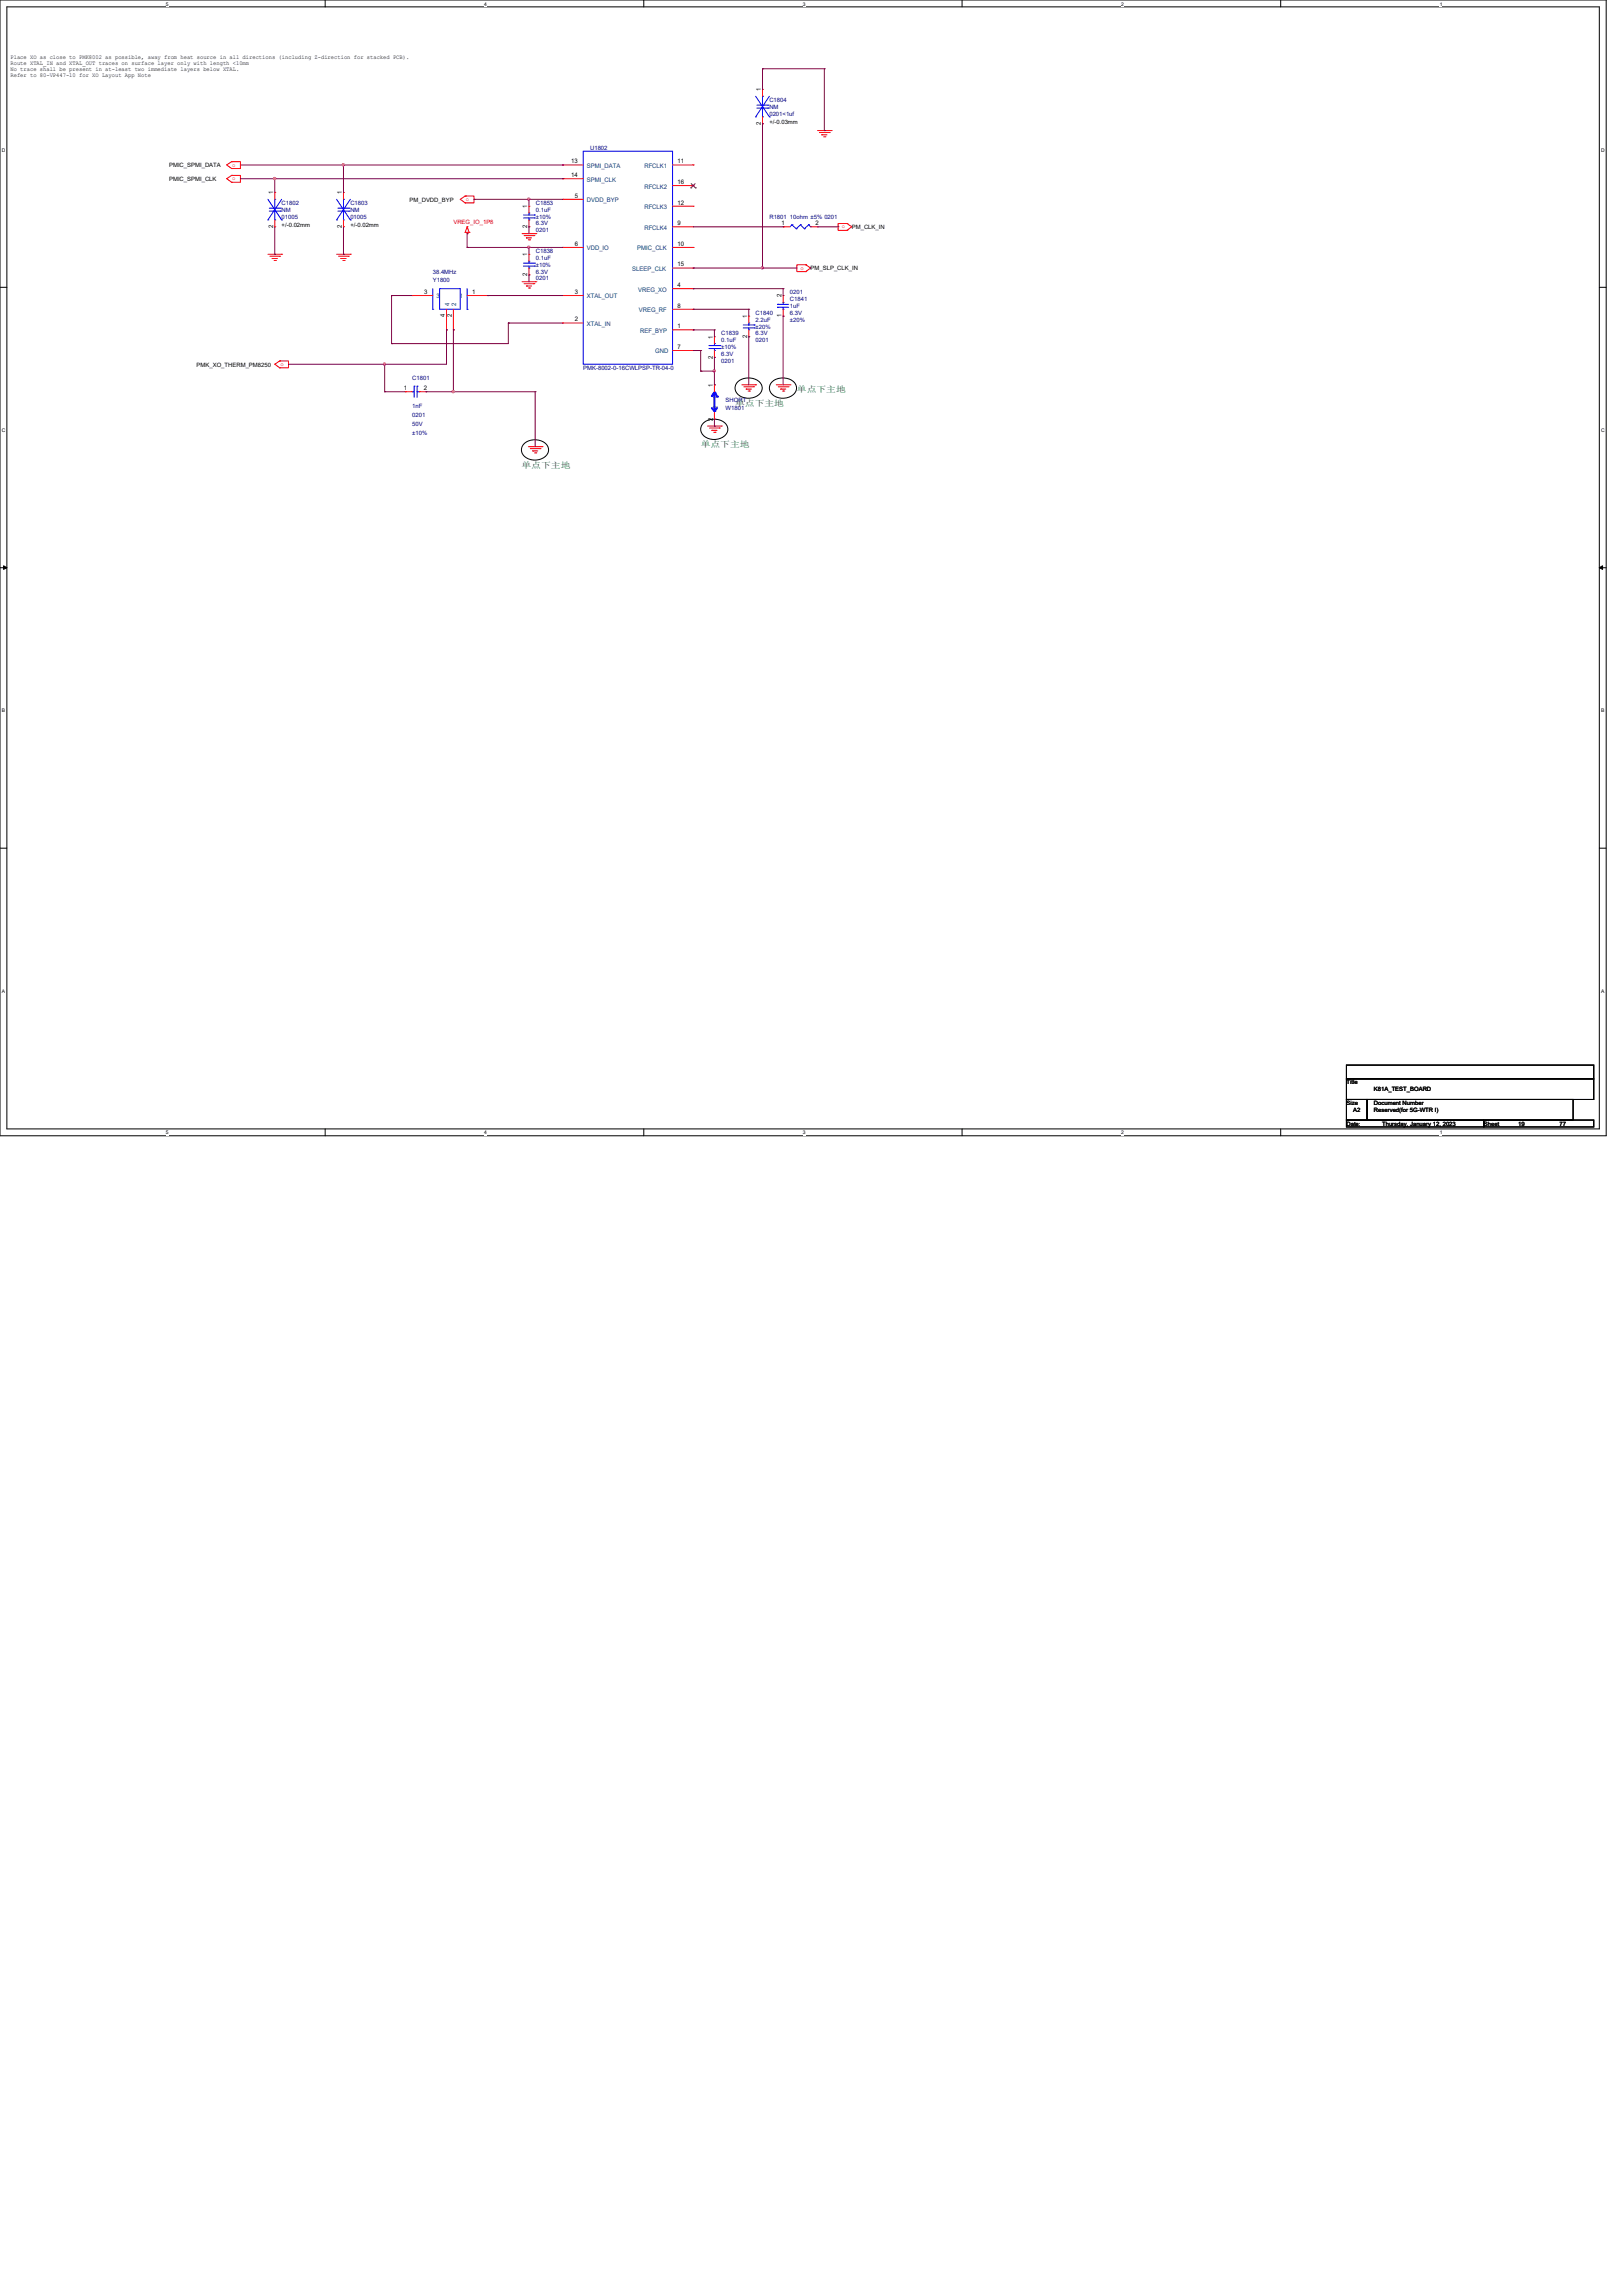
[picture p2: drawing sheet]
<svg xmlns="http://www.w3.org/2000/svg" width="210mm" height="297mm" viewBox="0 0 210 297" stroke-linecap="round" stroke-linejoin="round" font-family="sans-serif">
<defs><g id="words">
<g font-size="1.1" fill="#008000">
<text x="95.1" y="52.5">功预电电电</text>
<text x="103.1" y="50.7">功预电电电</text>
<text x="90.7" y="57.8">功预电电电</text>
<text x="67.5" y="60.5">功预电电电</text>
</g>
<g font-size=".8">
<text x="1.4" y="7.7">Place XO as close to PMK8002 as possible, away from heat source in all directions (including Z-direction for stacked PCB).</text>
<text x="1.4" y="8.4">Route XTAL_IN and XTAL_OUT traces on surface layer only with length &lt;10mm</text>
<text x="1.4" y="9.2">No trace shall be present in at-least two immediate layers below XTAL.</text>
<text x="1.4" y="10">Refer to 80-VP447-10 for XO Layout App Note</text>
<text x="98.5" y="11.8" transform="rotate(-90 98.5 11.8)">1</text>
<text x="98.5" y="16.2" transform="rotate(-90 98.5 16.2)">2</text>
<text x="99.6" y="16">+/-0.03mm</text>
<text x="21.9" y="23.4">PMIC_SPMI_CLK</text>
<text x="21.9" y="21.6">PMIC_SPMI_DATA</text>
<text x="73.9" y="22.9">14</text>
<text x="73.9" y="21.1">13</text>
<text x="87.7" y="23.8">16</text>
<text x="87.7" y="21.1">11</text>
<text x="35.3" y="29.5" transform="rotate(-90 35.3 29.5)">2</text>
<text x="35.3" y="25.2" transform="rotate(-90 35.3 25.2)">1</text>
<text x="36.4" y="29.3">+/-0.02mm</text>
<text x="44.2" y="29.5" transform="rotate(-90 44.2 29.5)">2</text>
<text x="44.2" y="25.1" transform="rotate(-90 44.2 25.1)">1</text>
<text x="45.3" y="29.3">+/-0.02mm</text>
<text x="53" y="26.1">PM_DVDD_BYP</text>
<text x="68.2" y="29.5" transform="rotate(-90 68.2 29.5)">2</text>
<text x="68.2" y="26.9" transform="rotate(-90 68.2 26.9)">1</text>
<text x="74.4" y="25.6">5</text>
<text x="87.7" y="29.1">9</text>
<text x="87.7" y="26.5">12</text>
<text x="101.1" y="29.1">1</text>
<text x="105.5" y="29.1">2</text>
<text x="110.2" y="29.6">PM_CLK_IN</text>
<text x="68.2" y="35.7" transform="rotate(-90 68.2 35.7)">2</text>
<text x="68.2" y="33.2" transform="rotate(-90 68.2 33.2)">1</text>
<text x="74.4" y="31.8">6</text>
<text x="87.7" y="34.5">15</text>
<text x="87.7" y="31.8">10</text>
<text x="104.9" y="35">PM_SLP_CLK_IN</text>
<text x="54.9" y="38">3</text>
<text x="57.6" y="41.1" transform="rotate(-90 57.6 41.1)">4</text>
<text x="58.5" y="41.1" transform="rotate(-90 58.5 41.1)">2</text>
<text x="61.1" y="38">1</text>
<text x="74.4" y="38">3</text>
<text x="74.4" y="41.6">2</text>
<text x="87.7" y="39.8">8</text>
<text x="87.7" y="37.1">4</text>
<text x="96.7" y="41.2" transform="rotate(-90 96.7 41.2)">1</text>
<text x="101.1" y="38.5" transform="rotate(-90 101.1 38.5)">2</text>
<text x="101.1" y="41.1" transform="rotate(-90 101.1 41.1)">1</text>
<text x="25.4" y="47.4">PMK_XO_THERM_PM8250</text>
<text x="87.7" y="45.1">7</text>
<text x="87.7" y="42.5">1</text>
<text x="92.2" y="46.4" transform="rotate(-90 92.2 46.4)">2</text>
<text x="92.2" y="43.8" transform="rotate(-90 92.2 43.8)">1</text>
<text x="96.7" y="43.7" transform="rotate(-90 96.7 43.7)">2</text>
<text x="52.2" y="50.5">1</text>
<text x="54.9" y="50.5">2</text>
<text x="92.2" y="50" transform="rotate(-90 92.2 50)">1</text>
<text x="92.2" y="54.4" transform="rotate(-90 92.2 54.4)">2</text>
<text x="174.2" y="140.3">Title</text>
<text x="174.2" y="143">Size</text>
<text x="175.1" y="143.9">A2</text>
<text x="177.8" y="143">Document Number</text>
<text x="177.8" y="143.9">Reserved(for 5G-WTR I)</text>
<text x="177.8" y="141.2">K81A_TEST_BOARD</text>
<text x="174.2" y="145.6">Date:</text>
<text x="178.9" y="145.6">Thursday, January 12, 2023</text>
<text x="192" y="145.6">Sheet</text>
<text x="196.5" y="145.6">19</text>
<text x="201.8" y="145.6">77</text>
</g>
<g font-size=".8" fill="#000080">
<text x="99.6" y="13.2">C1804</text>
<text x="99.6" y="14.1">NM</text>
<text x="99.6" y="15">0201&lt;1uf</text>
<text x="76.4" y="19.4">U1802</text>
<text x="36.4" y="26.5">C1802</text>
<text x="36.4" y="27.4">NM</text>
<text x="36.4" y="28.3">01005</text>
<text x="45.3" y="26.5">C1803</text>
<text x="45.3" y="27.4">NM</text>
<text x="45.3" y="28.3">01005</text>
<text x="69.3" y="26.5">C1853</text>
<text x="69.3" y="27.4">0.1uF</text>
<text x="69.3" y="29.2">6.3V</text>
<text x="69.3" y="28.3">±10%</text>
<text x="99.6" y="28.3">R1801 10ohm ±5% 0201</text>
<text x="56" y="35.4">38.4MHz</text>
<text x="69.3" y="32.7">C1838</text>
<text x="69.3" y="33.6">0.1uF</text>
<text x="69.3" y="35.4">6.3V</text>
<text x="69.3" y="34.5">±10%</text>
<text x="69.3" y="30.1">0201</text>
<text x="56" y="36.5">Y1800</text>
<text x="69.3" y="36.3">0201</text>
<text x="97.8" y="40.7">C1840</text>
<text x="97.8" y="41.6">2.2uF</text>
<text x="102.2" y="39">C1841</text>
<text x="102.2" y="39.8">1uF</text>
<text x="102.2" y="38.1">0201</text>
<text x="102.2" y="40.7">6.3V</text>
<text x="102.2" y="41.6">±20%</text>
<text x="75.5" y="47.8">PMK-8002-0-16CWLPSP-TR-04-0</text>
<text x="93.3" y="43.4">C1839</text>
<text x="93.3" y="44.3">0.1uF</text>
<text x="93.3" y="47">0201</text>
<text x="93.3" y="46.1">6.3V</text>
<text x="93.3" y="45.2">±10%</text>
<text x="97.8" y="44.3">0201</text>
<text x="97.8" y="43.4">6.3V</text>
<text x="97.8" y="42.5">±20%</text>
<text x="53.3" y="49.2">C1801</text>
<text x="53.3" y="52.8">1nF</text>
<text x="53.3" y="54">0201</text>
<text x="93.9" y="53">W1801</text>
<text x="93.9" y="51.9">SHORT</text>
<text x="53.3" y="55.1">50V</text>
<text x="53.3" y="56.3">±10%</text>
</g>
<g font-size=".8" fill="#f00">
<text x="30.1" y="23.3">o</text>
<text x="30.1" y="21.5">o</text>
<text x="58.7" y="29">VREG_IO_1P8</text>
<text x="60.3" y="26">o</text>
<text x="108.9" y="29.6">o</text>
<text x="103.6" y="34.9">o</text>
<text x="36.3" y="47.3">o</text>
</g>
<g font-size=".8" fill="#004080">
<text x="75.9" y="23.5">SPMI_CLK</text>
<text x="75.9" y="21.7">SPMI_DATA</text>
<text x="83.4" y="21.7">RFCLK1</text>
<text x="75.9" y="26.2">DVDD_BYP</text>
<text x="83.4" y="29.7">RFCLK4</text>
<text x="83.4" y="27.1">RFCLK3</text>
<text x="83.4" y="24.4">RFCLK2</text>
<text x="75.9" y="32.4">VDD_IO</text>
<text x="81.8" y="35.1">SLEEP_CLK</text>
<text x="82.5" y="32.4">PMIC_CLK</text>
<text x="56.5" y="38.6">3</text>
<text x="58.2" y="39.5" transform="rotate(-90 58.2 39.5)">4</text>
<text x="59.1" y="39.5" transform="rotate(-90 59.1 39.5)">2</text>
<text x="59.5" y="38.6">1</text>
<text x="75.9" y="38.6">XTAL_OUT</text>
<text x="82.6" y="37.7">VREG_XO</text>
<text x="82.7" y="40.4">VREG_RF</text>
<text x="75.9" y="42.2">XTAL_IN</text>
<text x="82.8" y="43.1">REF_BYP</text>
<text x="84.8" y="45.7">GND</text>
<text x="92.8" y="52.9" transform="rotate(-90 92.8 52.9)">2</text>
<text x="92.8" y="51.6" transform="rotate(-90 92.8 51.6)">1</text>
</g>
<g font-size=".6">
<text x="21.5" y=".7">5</text>
<text x="62.7" y=".7">4</text>
<text x="103.9" y=".7">3</text>
<text x="145.1" y=".7">2</text>
<text x="186.3" y=".7">1</text>
<text x=".3" y="19.6">D</text>
<text x="207.2" y="19.6">D</text>
<text x=".3" y="55.9">C</text>
<text x="207.2" y="55.9">C</text>
<text x=".3" y="92.2">B</text>
<text x="207.2" y="92.2">B</text>
<text x=".3" y="128.4">A</text>
<text x="207.2" y="128.4">A</text>
<text x="21.5" y="146.8">5</text>
<text x="62.7" y="146.8">4</text>
<text x="103.9" y="146.8">3</text>
<text x="145.1" y="146.8">2</text>
<text x="186.3" y="146.8">1</text>
</g>
</g></defs>
<path d="M0 0h207.9v146.9h-207.9zM.9 .9h206.1v145.1h-206.1z" fill="none" stroke="#000" stroke-width=".13"/>
<g fill="#fff">
<path d="M21.5 .1h.3v.7h-.3z"/>
<path d="M21.5 146.2h.3v.7h-.3z"/>
</g>
<path d="M42.1 0v.9M42.1 146.1v.8" fill="none" stroke="#000" stroke-width=".13"/>
<g fill="#fff">
<path d="M62.7 .1h.3v.7h-.3z"/>
<path d="M62.7 146.2h.3v.7h-.3z"/>
</g>
<path d="M83.3 0v.9M83.3 146.1v.8" fill="none" stroke="#000" stroke-width=".13"/>
<g fill="#fff">
<path d="M103.9 .1h.3v.7h-.3z"/>
<path d="M103.9 146.2h.3v.7h-.3z"/>
</g>
<path d="M124.5 0v.9M124.5 146.1v.8" fill="none" stroke="#000" stroke-width=".13"/>
<g fill="#fff">
<path d="M145.1 .1h.3v.7h-.3z"/>
<path d="M145.1 146.2h.3v.7h-.3z"/>
</g>
<path d="M165.7 0v.9M165.7 146.1v.8" fill="none" stroke="#000" stroke-width=".13"/>
<g fill="#fff">
<path d="M186.3 .1h.3v.7h-.3z"/>
<path d="M186.3 146.2h.3v.7h-.3z"/>
<path d="M.3 19h.4v.7h-.4z"/>
<path d="M207.2 19h.5v.7h-.5z"/>
<path d="M.3 55.3h.4v.7h-.4z"/>
<path d="M207.2 55.3h.5v.7h-.5z"/>
</g>
<path d="M0 37.2h.9M207 37.2h.9" fill="none" stroke="#000" stroke-width=".13"/>
<g fill="#fff">
<path d="M.3 91.6h.4v.7h-.4z"/>
<path d="M207.2 91.6h.4v.7h-.4z"/>
</g>
<path d="M0 73.4h.9M.5 73.2l.4 .2-.4 .3zM207 73.4l.4-.2v.5zM207 73.4h.9" fill="none" stroke="#000" stroke-width=".13"/>
<path d="M.5 73.2l.4 .2-.4 .3zM207 73.4l.4-.2v.5z" fill="#000"/>
<g fill="#fff">
<path d="M.3 127.8h.3v.8h-.3z"/>
<path d="M207.2 127.8h.4v.8h-.4z"/>
</g>
<path d="M67.8 57.4a2.09 2.09 0 0 1 3.1 .4 1.25 1.25 0 0 1-1.1 1.7 1.71 1.71 0 0 1-2.3-1.3l.1-.4zM91 54.8a2.09 2.09 0 0 1 3.1 .3 1.25 1.25 0 0 1-1.1 1.7 1.71 1.71 0 0 1-2.3-1.3l.1-.4zM95.5 49.4a2.09 2.09 0 0 1 3 .4 1.25 1.25 0 0 1-1.1 1.7 1.71 1.71 0 0 1-2.3-1.3l.1-.4zM99.9 49.4a2.09 2.09 0 0 1 3.1 .4 1.25 1.25 0 0 1-1.1 1.7 1.71 1.71 0 0 1-2.3-1.3l.1-.4zM0 109.7h.9M207 109.7h.9M174.2 137.8h32v1.8h-32zM174.2 139.6h32v2.6h-32zM174.2 142.2h2.7v2.7h-2.7zM174.2 144.9h17.8v.9h-17.8zM176.9 142.2h26.7v2.7h-26.7zM192 144.9h14.2v.9h-14.2z" fill="none" stroke="#000" stroke-width=".13"/>
<g fill="none" stroke="#f00" stroke-width=".13">
<path d="M98.7 16h.1M98.7 15.1v.9M98.7 11.6h.1M98.7 11.6v.9M105.8 16.9h1.8M106 17.1h1.3M106.3 17.4h.1M106.3 17.4h.7M106.6 17.7h.2M106.8 17.7h.1M107.3 17.1h.1M107.6 16.9h.1"/>
<path d="M30 22.7h.1M30 23.6h.1M30 22.7h1.1v.9h-1.1M30 22.7l-.7 .4 .7 .5M30 20.9h.1M30 21.8h.1M30 20.9h1.1v.9h-1.1M30 20.9l-.7 .4 .7 .5M34.7 32.9h1.7M34.9 33.1h1.3M35.2 33.4h.1M35.2 33.4h.7"/>
<path d="M35.5 33.7h.1M35.6 29.3h.1M35.6 28.5v.8M35.6 24.9h.1M35.6 24.9v.9M35.6 33.7h.1M36.2 33.1h.1M36.4 32.9h.1M43.6 32.9h1.7M43.8 33.1h1.3M44.1 33.4h.1M44.1 33.4h.7"/>
<path d="M44.4 33.7h.1M44.4 29.3h.1M44.4 28.5v.8M44.4 24.9h.1M44.4 24.9v.9M44.5 33.7h.1M45.1 33.1h.1M45.3 32.9h.1M53.3 38.2h.1M53.3 38.2h2.7M60.2 25.4h.1M60.2 26.2h.1"/>
<path d="M60.2 25.4h1.1v.8h-1.1M60.2 25.4l-.6 .4 .6 .4M60.2 30.1h.1M60.2 30.1h.5M60.5 38.2h2.6M60.5 30.2h.1M60.5 29.3h.1M60.5 30.1v.1M60.5 29.3l.2 .8M60.5 29.3l-.3 .8M60.7 30.1h.1M63.1 38.2h.1"/>
<path d="M67.6 30.2h1.7M67.6 36.5h1.7M67.8 30.5h1.3M67.8 36.7h1.3M68.1 30.8h.1M68.1 30.8h.7M68.1 37h.1M68.1 37h.7M68.4 31h.1M68.4 37.3h.1M68.5 35.6h.1M68.5 34.7v.9"/>
<path d="M68.5 32.9h.1M68.5 32.9v.9M68.5 29.3h.1M68.5 28.5v.8M68.5 26.7h.1M68.5 26.7v.9M68.5 31h.1M68.5 37.3h.1M69.1 30.5h.1M69.1 36.7h.1M69.3 30.2h.1M69.3 36.5h.1"/>
<path d="M72.8 25.8h.1M72.8 25.8h2.7M72.8 38.2h.1M72.8 38.2h2.7M72.8 32h.1M72.8 32h2.7M72.8 23.1h.1M72.8 23.1h2.7M72.8 21.3h.1M72.8 21.3h2.7M87 29.3h2.7M87 26.7h2.7"/>
<path d="M87 24h2.7M87 34.7h2.7M87 32h2.7M87 37.3h2.7M87 21.3h2.7M89.7 29.3h.1M89.7 26.7h.1M89.7 24h.1M89.7 34.7h.1M89.7 32h.1M89.7 37.3h.1M89.7 21.3h.1"/>
<path d="M101.3 38.2h.1M101.3 38.2v.9M101.3 29.3h.1M101.3 29.3h.9M104.3 34.3h.1M104.3 35.1h.1M104.3 34.3h-1.2v.8h1.2M104.3 34.3l.6 .4-.6 .4M104.9 29.3h.9M105.8 29.3h.1M109.6 28.9h.1M109.6 29.8h.1"/>
<path d="M109.6 28.9h-1.1v.9h1.1M109.6 28.9l.6 .4-.6 .5M36.2 46.7h.1M36.2 47.6h.1M36.2 46.7h1.1v.9h-1.1M36.2 46.7l-.6 .4 .6 .5M52.5 50.7h.1M52.5 50.7h.8M54.2 50.7h.9M55.1 50.7h.1M57.8 42.7h.1M57.8 40v2.7"/>
<path d="M58.7 42.7h.1M58.7 40v2.7M68.4 57.8h1.7M68.6 58h1.3M68.9 58.3h.1M68.9 58.3h.7M69.2 58.6h.1M69.3 58.6h.1M69.9 58h.1M70.1 57.8h.1M72.8 41.8h.1M72.8 41.8h2.7"/>
<path d="M87 40h2.7M87 45.3h2.7M87 42.7h2.7M89.7 40h.1M89.7 45.3h.1M89.7 42.7h.1M91.6 55.1h1.7M91.8 55.4h1.3M92.1 55.7h.1M92.1 55.7h.7M92.4 55.9h.1M92.5 46.2h.1"/>
<path d="M92.5 45.3v.9M92.5 43.6h.1M92.5 43.6v.9M92.5 54.2h.1M92.5 53.3v.9M92.5 49.8h.1M92.5 49.8v.9M92.5 55.9h.1M93.1 55.4h.1M93.3 55.1h.1M96 49.8h1.8M96.3 50h1.2"/>
<path d="M96.6 50.3h.1M96.6 50.3h.6M96.8 50.6h.2M96.9 43.6h.1M96.9 42.7v.9M96.9 40.9h.1M96.9 40.9v.9M97 50.6h.1M97.5 50h.1M97.8 49.8h.1M100.5 49.8h1.7M100.7 50h1.3"/>
<path d="M101 50.3h.1M101 50.3h.7M101.3 50.6h.1M101.3 40.9h.1M101.3 40v.9M101.4 50.6h.1M102 50h.1M102.2 49.8h.1"/>
</g>
<g fill="none" stroke="#00f" stroke-width=".13">
<path d="M75.5 19.6h11.5v27.5h-11.5zM97.8 15.1h.1M97.8 12.5l1.8 2.6M98 13.6h1.4M98 14h1.4M98.7 12.5h.1M98.7 15.1h.1M98.7 12.5v1.1M98.7 14v1.1M99.4 13.6h.1M99.4 14h.1M99.6 15.1h.1"/>
<path d="M99.6 12.5l-1.8 2.6M34.7 28.5h.1M34.7 25.8l1.7 2.7M34.8 26.9h1.5M34.8 27.3h1.5M35.6 25.8h.1M35.6 28.5h.1M35.6 25.8v1.1M35.6 27.3v1.2M36.3 26.9h.1M36.3 27.3h.1M36.4 28.5h.1"/>
<path d="M36.4 25.8l-1.7 2.7M43.6 28.5h.1M43.6 25.8l1.7 2.7M43.7 26.9h1.5M43.7 27.3h1.5M44.4 25.8h.1M44.4 28.5h.1M44.4 25.8v1.1M44.4 27.3v1.2M45.2 26.9h.1M45.2 27.3h.1M45.3 28.5h.1"/>
<path d="M45.3 25.8l-1.7 2.7M56 37.3v2.7M56.9 37.3h2.7v2.7h-2.7zM60.5 37.3v2.7M67.7 34h1.5M67.7 34.4h1.5M67.7 27.8h1.5M67.7 28.2h1.5M68.5 33.8h.1M68.5 34.7h.1M68.5 33.8v.2M68.5 34.4v.3"/>
<path d="M68.5 27.6h.1M68.5 28.5h.1M68.5 27.6v.2M68.5 28.2v.3M69.2 34h.1M69.2 34.4h.1M69.2 27.8h.1M69.2 28.2h.1M100.6 39.8h.1M100.6 39.4h.1M100.6 39.8h1.5M100.6 39.4h1.5"/>
<path d="M101.3 39.1h.1M101.3 39.1v.3M101.3 39.8v.2M102.5 29.1h.1M102.5 29.1l-.3 .2M102.5 29.1l.5 .5M103 29.6h.1M103.6 29.1h.1M103.6 29.1l-.6 .5M103.6 29.1l.5 .5M104.1 29.6h.1M104.6 29.1h.1"/>
<path d="M104.6 29.1l-.5 .5M104.6 29.1l.3 .2M104.9 29.3h.1M53.3 50.7h.1M53.3 50.7h.3M53.6 50h.1M53.6 50v1.4M54 50h.1M54 50v1.4M54 50.7h.2M54.2 50.7h.1M56 40h.1"/>
<path d="M60.5 40h.1M91.7 44.7h1.5M91.7 45.1h1.5M92.5 44.5h.1M92.5 45.3h.1M92.5 44.5v.2M92.5 45.1v.2M93.2 44.7h.1M93.2 45.1h.1M96.2 42h1.4M96.2 42.4h1.4M96.9 41.8h.1"/>
<path d="M96.9 42.7h.1M96.9 41.8v.2M96.9 42.4v.3M97.6 42h.1M97.6 42.4h.1M101.3 40h.1"/>
</g>
<path d="M92.1 51.2h.1M92.1 52.8l.3 .3M92.4 53.1h.1M92.5 53.2h.1M92.5 52.9h.1M92.5 50.9v2M92.5 50.8l-.4 .4M92.5 50.8l.3 .5M92.8 51.3h.1M92.8 52.8l-.3 .4" fill="none" stroke="#00f" stroke-width=".25"/>
<path d="M89.4 24.3h.1M89.4 23.8l.6 .5M90 23.8l-.6 .5M90 24.3h.1" fill="none" stroke="#804000" stroke-width=".13"/>
<path d="M31.1 21.3h13.3M31.1 23.1h4.5M35.6 23.1h.1M44.4 21.3h.1M61.3 25.8h.1M61.3 25.8h7.2" fill="none" stroke="#800040" stroke-width=".13"/>
<path d="M68.3 25.7h.2v.2h-.2z" fill-rule="evenodd" fill="#f0f"/>
<path d="M68.3 25.7h.2v.2h-.2z" fill="none" stroke="#f0f" stroke-width=".13"/>
<path d="M60.4 32h.1M60.4 32h8.1M89.7 29.3h11.6M101.3 29.3h.1" fill="none" stroke="#800040" stroke-width=".13"/>
<path d="M68.3 31.9h.2v.2h-.2z" fill-rule="evenodd" fill="#f0f"/>
<path d="M68.3 31.9h.2v.2h-.2z" fill="none" stroke="#f0f" stroke-width=".13"/>
<g fill="none" stroke="#800040" stroke-width=".13">
<path d="M63.1 38.2h.1M63.1 38.2h9.7M68.5 32h.1M68.5 35.6h.1M68.5 32h4.3M68.5 32v.9M68.5 35.6v.9M89.7 34.7h.1M89.7 37.3h.1M89.7 34.7h9M89.7 37.3h11.6M101.3 37.3h.1"/>
<path d="M101.3 37.3v.9M65.8 41.8h.1M65.8 41.8h7M89.7 40h.1M89.7 42.7h.1M89.7 45.3h.1M89.7 40h7.2M89.7 42.7h2.8M89.7 45.3h1M90.7 45.3h.1M90.7 45.3v2.7M92.5 42.7h.1"/>
<path d="M92.5 46.2h.1M92.5 42.7v.9M92.5 46.2v1.8M96.9 40h.1M96.9 43.6h.1M96.9 40v.9M96.9 43.6v6.2M101.3 40.9h.1M101.3 40.9v8.9"/>
</g>
<path d="M92.3 47.9h.2v.2h-.2z" fill-rule="evenodd" fill="#f0f"/>
<path d="M92.3 47.9h.2v.2h-.2z" fill="none" stroke="#f0f" stroke-width=".13"/>
<path d="M98.7 16h.1M98.7 16v18.7M60.4 30.2h.1M60.4 30.2v1.8M68.5 25.8h.1M68.5 29.3h.1M68.5 25.8v.9M68.5 29.3v.9M68.5 25.8h4.3M90.7 48h.1M90.7 48h1.8v1.8M92.5 49.8h.1" fill="none" stroke="#800040" stroke-width=".13"/>
<path d="M98.5 34.5h.2v.3h-.2z" fill-rule="evenodd" fill="#f0f"/>
<path d="M98.5 34.5h.2v.3h-.2z" fill="none" stroke="#f0f" stroke-width=".13"/>
<g fill="none" stroke="#800040" stroke-width=".13">
<path d="M50.7 38.2h.1M50.7 38.2v6.3M50.7 38.2h2.6M98.7 34.7h.1M98.7 34.7h4.4M49.8 50.7h.1M49.8 47.1h.1M49.8 50.7h2.6M49.8 47.1v3.6M50.7 44.5h.1M55.1 50.7h.1M57.8 42.7h.1"/>
<path d="M57.8 42.7v4.4h-8M58.7 42.7h.1M58.7 42.7v8h-3.6M65.8 41.8h.1M65.8 41.8v2.7h-15.1"/>
</g>
<path d="M49.6 47h.3v.2h-.3z" fill-rule="evenodd" fill="#f0f"/>
<path d="M49.6 47h.3v.2h-.3z" fill="none" stroke="#f0f" stroke-width=".13"/>
<path d="M37.3 47.1h12.5M49.8 47.1h.1M58.7 50.7h.1M58.7 50.7h10.6" fill="none" stroke="#800040" stroke-width=".13"/>
<path d="M58.5 50.5h.2v.3h-.2z" fill-rule="evenodd" fill="#f0f"/>
<path d="M58.5 50.5h.2v.3h-.2z" fill="none" stroke="#f0f" stroke-width=".13"/>
<path d="M35.6 32.9h.1M35.6 23.1h.1M35.6 23.1v1.8M35.6 29.3v3.6M35.6 23.1h37.2M72.8 23.1h.1M69.3 50.7h.1M69.3 50.7v7.1" fill="none" stroke="#800040" stroke-width=".13"/>
<path d="M35.4 23h.2v.2h-.2z" fill-rule="evenodd" fill="#f0f"/>
<path d="M35.4 23h.2v.2h-.2z" fill="none" stroke="#f0f" stroke-width=".13"/>
<path d="M44.4 21.3h.1M44.4 21.3v3.6M44.4 21.3h28.4M72.8 21.3h.1" fill="none" stroke="#800040" stroke-width=".13"/>
<path d="M44.3 21.2h.2v.2h-.2z" fill-rule="evenodd" fill="#f0f"/>
<path d="M44.3 21.2h.2v.2h-.2z" fill="none" stroke="#f0f" stroke-width=".13"/>
<path d="M98.7 8.9h.1M98.7 8.9v2.7M98.7 8.9h8M106.7 8.9h.1M106.7 16.9h.1M106.7 8.9v8M44.4 32.9h.1M44.4 29.3v3.6M105.8 29.3h2.7M108.5 29.3h.1M92.5 55.1h.1M92.5 54.2v.9" fill="none" stroke="#800040" stroke-width=".13"/>
<path d="M68.3 25.7h.2v.2h-.2z" fill-rule="evenodd" fill="#f0f"/>
<path d="M68.3 25.7h.2v.2h-.2z" fill="none" stroke="#f0f" stroke-width=".13"/>
<path d="M68.3 31.9h.2v.2h-.2z" fill-rule="evenodd" fill="#f0f"/>
<path d="M68.3 31.9h.2v.2h-.2z" fill="none" stroke="#f0f" stroke-width=".13"/>
<path d="M92.3 47.9h.2v.2h-.2z" fill-rule="evenodd" fill="#f0f"/>
<path d="M92.3 47.9h.2v.2h-.2z" fill="none" stroke="#f0f" stroke-width=".13"/>
<path d="M98.5 34.5h.2v.3h-.2z" fill-rule="evenodd" fill="#f0f"/>
<path d="M98.5 34.5h.2v.3h-.2z" fill="none" stroke="#f0f" stroke-width=".13"/>
<path d="M49.6 47h.3v.2h-.3z" fill-rule="evenodd" fill="#f0f"/>
<path d="M49.6 47h.3v.2h-.3z" fill="none" stroke="#f0f" stroke-width=".13"/>
<path d="M58.5 50.5h.2v.3h-.2z" fill-rule="evenodd" fill="#f0f"/>
<path d="M58.5 50.5h.2v.3h-.2z" fill="none" stroke="#f0f" stroke-width=".13"/>
<path d="M35.4 23h.2v.2h-.2z" fill-rule="evenodd" fill="#f0f"/>
<path d="M35.4 23h.2v.2h-.2z" fill="none" stroke="#f0f" stroke-width=".13"/>
<path d="M44.3 21.2h.2v.2h-.2z" fill-rule="evenodd" fill="#f0f"/>
<path d="M44.3 21.2h.2v.2h-.2z" fill="none" stroke="#f0f" stroke-width=".13"/>
<use href="#words"/>
</svg>
